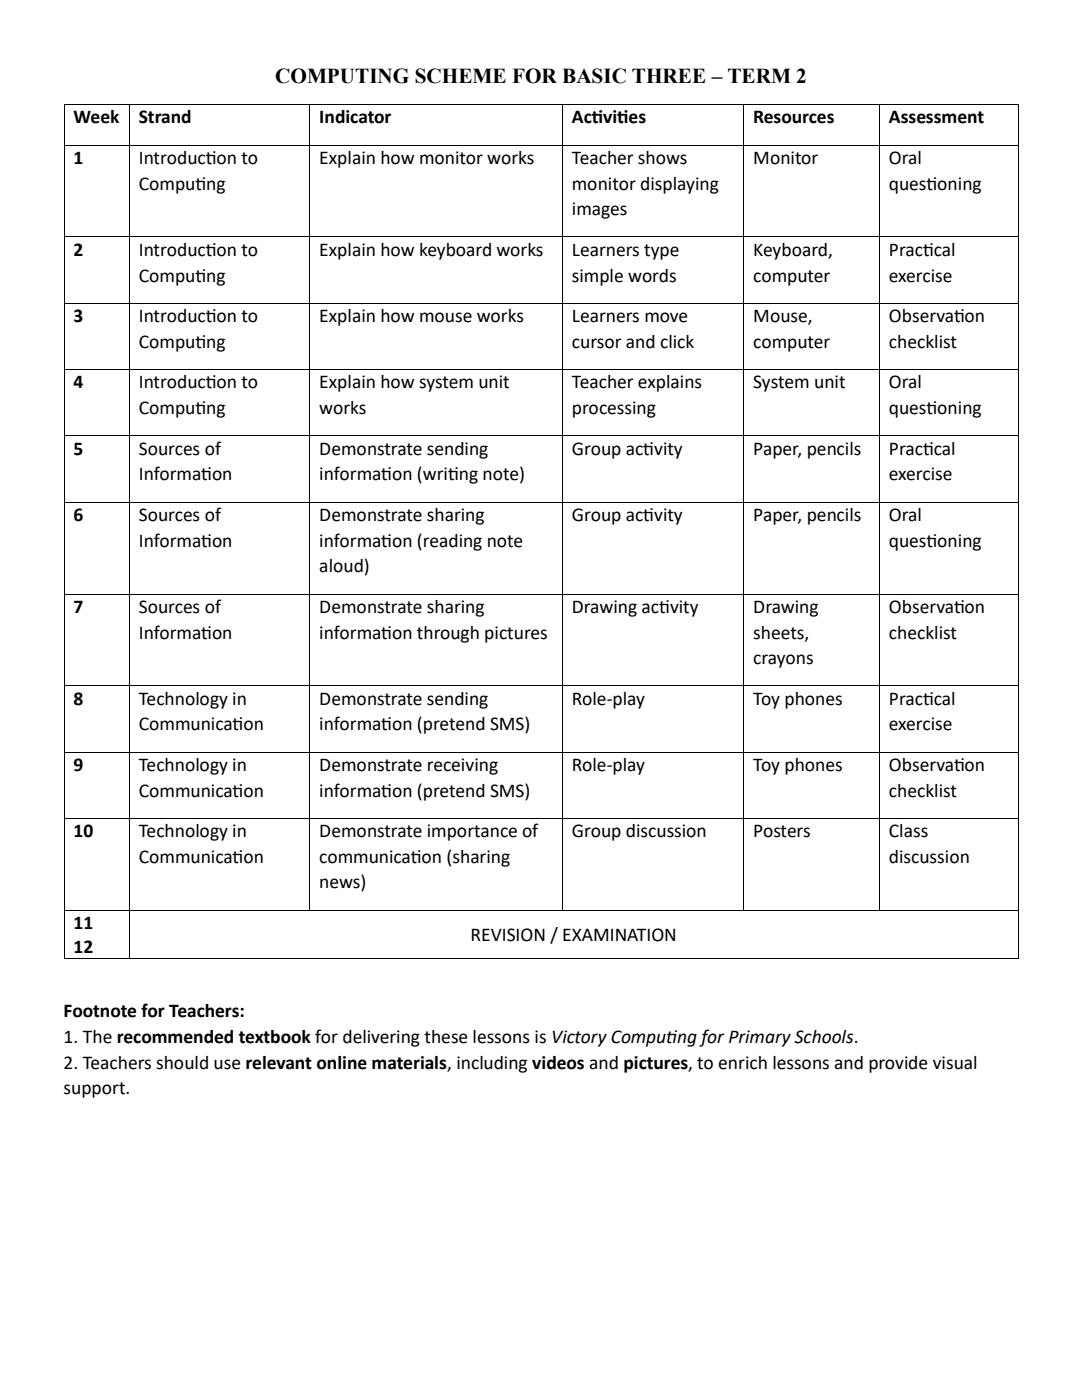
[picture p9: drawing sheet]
<svg xmlns="http://www.w3.org/2000/svg" width="216mm" height="279mm" viewBox="0 0 216 279" stroke-linecap="round" stroke-linejoin="round" font-family="sans-serif">
<defs><g id="words">
<text font-size="4.2" x="54.9" y="16.6">COMPUTING SCHEME FOR BASIC THREE – TERM 2</text>
<g font-size="3.9">
<text x="14.7" y="24.6">Week</text>
<text x="27.7" y="24.6">Strand</text>
<text x="63.7" y="24.6">Indicator</text>
<text x="114.1" y="24.6">Act</text>
<text x="118.1" y="24.6">ivit</text>
<text x="123.2" y="24.6">ies</text>
<text x="150.3" y="24.6">Resources</text>
<text x="177.4" y="24.6">Assessment</text>
<text x="14.7" y="32.8">1</text>
<text x="27.7" y="32.8">Introduct</text>
<text x="41.1" y="32.8">ion to</text>
<text x="63.7" y="32.8">Explain how monitor works</text>
<text x="114.1" y="32.8">Teacher shows</text>
<text x="150.3" y="32.8">Monitor</text>
<text x="177.4" y="32.8">Oral</text>
<text x="27.7" y="37.9">Comput</text>
<text x="39" y="37.9">ing</text>
<text x="114.1" y="37.9">monitor displaying</text>
<text x="177.4" y="37.9">quest</text>
<text x="184.9" y="37.9">ioning</text>
<text x="114.1" y="43">images</text>
<text x="14.7" y="51.1">2</text>
<text x="27.7" y="51.1">Introduct</text>
<text x="41.1" y="51.1">ion to</text>
<text x="63.7" y="51.1">Explain how keyboard works</text>
<text x="114.1" y="51.1">Learners type</text>
<text x="150.3" y="51.1">Keyboard,</text>
<text x="177.4" y="51.1">Pract</text>
<text x="184.2" y="51.1">ical</text>
<text x="27.7" y="56.2">Comput</text>
<text x="39" y="56.2">ing</text>
<text x="114.1" y="56.2">simple words</text>
<text x="150.3" y="56.2">computer</text>
<text x="177.4" y="56.2">exercise</text>
<text x="14.7" y="64.3">3</text>
<text x="27.7" y="64.3">Introduct</text>
<text x="41.1" y="64.3">ion to</text>
<text x="63.7" y="64.3">Explain how mouse works</text>
<text x="114.1" y="64.3">Learners move</text>
<text x="150.3" y="64.3">Mouse,</text>
<text x="177.4" y="64.3">Observat</text>
<text x="190.4" y="64.3">ion</text>
<text x="27.7" y="69.4">Comput</text>
<text x="39" y="69.4">ing</text>
<text x="114.1" y="69.4">cursor and click</text>
<text x="150.3" y="69.4">computer</text>
<text x="177.4" y="69.4">checklist</text>
<text x="14.7" y="77.5">4</text>
<text x="27.7" y="77.5">Introduct</text>
<text x="41.1" y="77.5">ion to</text>
<text x="63.7" y="77.5">Explain how system unit</text>
<text x="114.1" y="77.5">Teacher explains</text>
<text x="150.3" y="77.5">System unit</text>
<text x="177.4" y="77.5">Oral</text>
<text x="27.7" y="82.6">Comput</text>
<text x="39" y="82.6">ing</text>
<text x="63.7" y="82.6">works</text>
<text x="114.1" y="82.6">processing</text>
<text x="177.4" y="82.6">quest</text>
<text x="184.9" y="82.6">ioning</text>
<text x="14.7" y="90.8">5</text>
<text x="27.7" y="90.8">Sources of</text>
<text x="27.7" y="95.9">Informat</text>
<text x="40.1" y="95.9">ion</text>
<text x="63.7" y="90.8">Demonstrate sending</text>
<text x="63.7" y="95.9">informat</text>
<text x="76.1" y="95.9">ion (writ</text>
<text x="89.4" y="95.9">ing note)</text>
<text x="114.1" y="90.8">Group act</text>
<text x="128.4" y="90.8">ivity</text>
<text x="150.3" y="90.8">Paper, pencils</text>
<text x="177.4" y="90.8">Pract</text>
<text x="177.4" y="95.9">exercise</text>
<text x="184.2" y="90.8">ical</text>
<text x="14.7" y="104">6</text>
<text x="27.7" y="104">Sources of</text>
<text x="63.7" y="104">Demonstrate sharing</text>
<text x="114.1" y="104">Group act</text>
<text x="128.4" y="104">ivity</text>
<text x="150.3" y="104">Paper, pencils</text>
<text x="177.4" y="104">Oral</text>
<text x="27.7" y="109.1">Informat</text>
<text x="40.1" y="109.1">ion</text>
<text x="63.7" y="109.1">informat</text>
<text x="76.1" y="109.1">ion (reading note</text>
<text x="177.4" y="109.1">quest</text>
<text x="184.9" y="109.1">ioning</text>
<text x="63.7" y="114.2">aloud)</text>
<text x="14.7" y="122.3">7</text>
<text x="27.7" y="122.3">Sources of</text>
<text x="63.7" y="122.3">Demonstrate sharing</text>
<text x="114.1" y="122.3">Drawing act</text>
<text x="131.5" y="122.3">ivity</text>
<text x="150.3" y="122.3">Drawing</text>
<text x="177.4" y="122.3">Observat</text>
<text x="190.4" y="122.3">ion</text>
<text x="27.7" y="127.4">Informat</text>
<text x="40.1" y="127.4">ion</text>
<text x="63.7" y="127.4">informat</text>
<text x="76.1" y="127.4">ion through pictures</text>
<text x="150.3" y="127.4">sheets,</text>
<text x="177.4" y="127.4">checklist</text>
<text x="150.3" y="132.6">crayons</text>
<text x="14.7" y="140.6">8</text>
<text x="27.7" y="140.6">Technology in</text>
<text x="63.7" y="140.6">Demonstrate sending</text>
<text x="114.1" y="140.6">Role-play</text>
<text x="150.3" y="140.6">Toy phones</text>
<text x="177.4" y="140.6">Pract</text>
<text x="184.2" y="140.6">ical</text>
<text x="27.7" y="145.8">Communicat</text>
<text x="46.4" y="145.8">ion</text>
<text x="63.7" y="145.8">informat</text>
<text x="76.1" y="145.8">ion (pretend SMS)</text>
<text x="177.4" y="145.8">exercise</text>
<text x="14.7" y="153.9">9</text>
<text x="27.7" y="153.9">Technology in</text>
<text x="63.7" y="153.9">Demonstrate receiving</text>
<text x="114.1" y="153.9">Role-play</text>
<text x="150.3" y="153.9">Toy phones</text>
<text x="177.4" y="153.9">Observat</text>
<text x="190.4" y="153.9">ion</text>
<text x="27.7" y="159">Communicat</text>
<text x="46.4" y="159">ion</text>
<text x="63.7" y="159">informat</text>
<text x="76.1" y="159">ion (pretend SMS)</text>
<text x="177.4" y="159">checklist</text>
<text x="14.7" y="167.1">10</text>
<text x="27.7" y="167.1">Technology in</text>
<text x="63.7" y="167.1">Demonstrate importance of</text>
<text x="114.1" y="167.1">Group discussion</text>
<text x="150.3" y="167.1">Posters</text>
<text x="177.4" y="167.1">Class</text>
<text x="27.7" y="172.2">Communicat</text>
<text x="46.4" y="172.2">ion</text>
<text x="63.7" y="172.2">communicat</text>
<text x="82" y="172.2">ion (sharing</text>
<text x="177.4" y="172.2">discussion</text>
<text x="63.7" y="177.3">news)</text>
<text x="14.7" y="185.4">11</text>
<text x="14.7" y="190.2">12</text>
<text x="93.9" y="187.8">REVISION / EXAMINATION</text>
<text x="12.7" y="203">Footnote for Teachers:</text>
<text x="12.7" y="208.1">1. The recommended textbook for delivering these lessons is Victory Comput</text>
<text x="132.9" y="208.1">ing for Primary Schools.</text>
<text x="12.7" y="213.3">2. Teachers should use relevant online materials, including videos and pictures, to enrich lessons and provide visual</text>
<text x="12.7" y="218.4">support.</text>
</g>
</g></defs>
<g fill="#000">
<path d="M12.7 20.8h.2v.2h-.2z" fill-rule="evenodd"/>
<path d="M12.7 20.8h.2v.2h-.2z" fill-rule="evenodd"/>
<path d="M12.7 28.9h.2v.1h-.2z" fill-rule="evenodd"/>
<path d="M25.7 20.8h.2v.2h-.2z" fill-rule="evenodd"/>
<path d="M25.7 28.9h.2v.1h-.2z" fill-rule="evenodd"/>
<path d="M61.7 20.8h.2v.2h-.2z" fill-rule="evenodd"/>
<path d="M61.7 28.9h.2v.1h-.2z" fill-rule="evenodd"/>
<path d="M112.1 20.8h.2v.2h-.2z" fill-rule="evenodd"/>
<path d="M112.1 28.9h.2v.1h-.2z" fill-rule="evenodd"/>
<path d="M148.3 20.8h.2v.2h-.2z" fill-rule="evenodd"/>
<path d="M148.3 28.9h.2v.1h-.2z" fill-rule="evenodd"/>
<path d="M175.4 20.8h.1v.2h-.1z" fill-rule="evenodd"/>
<path d="M175.4 28.9h.1v.1h-.1z" fill-rule="evenodd"/>
<path d="M203.1 20.8h.1v.2h-.1z" fill-rule="evenodd"/>
<path d="M203.1 20.8h.1v.2h-.1z" fill-rule="evenodd"/>
<path d="M203.1 28.9h.1v.1h-.1z" fill-rule="evenodd"/>
<path d="M12.7 47.2h.2v.2h-.2z" fill-rule="evenodd"/>
<path d="M25.7 47.2h.2v.2h-.2z" fill-rule="evenodd"/>
<path d="M61.7 47.2h.2v.2h-.2z" fill-rule="evenodd"/>
<path d="M112.1 47.2h.2v.2h-.2z" fill-rule="evenodd"/>
<path d="M148.3 47.2h.2v.2h-.2z" fill-rule="evenodd"/>
<path d="M175.4 47.2h.1v.2h-.1z" fill-rule="evenodd"/>
<path d="M203.1 47.2h.1v.2h-.1z" fill-rule="evenodd"/>
<path d="M12.7 60.5h.2v.1h-.2z" fill-rule="evenodd"/>
<path d="M12.7 73.7h.2v.1h-.2z" fill-rule="evenodd"/>
<path d="M25.7 60.5h.2v.1h-.2z" fill-rule="evenodd"/>
<path d="M25.7 73.7h.2v.1h-.2z" fill-rule="evenodd"/>
<path d="M61.7 60.5h.2v.1h-.2z" fill-rule="evenodd"/>
<path d="M61.7 73.7h.2v.1h-.2z" fill-rule="evenodd"/>
<path d="M112.1 60.5h.2v.1h-.2z" fill-rule="evenodd"/>
<path d="M112.1 73.7h.2v.1h-.2z" fill-rule="evenodd"/>
<path d="M148.3 60.5h.2v.1h-.2z" fill-rule="evenodd"/>
<path d="M148.3 73.7h.2v.1h-.2z" fill-rule="evenodd"/>
<path d="M175.4 60.5h.1v.1h-.1z" fill-rule="evenodd"/>
<path d="M175.4 73.7h.1v.1h-.1z" fill-rule="evenodd"/>
<path d="M203.1 60.5h.1v.1h-.1z" fill-rule="evenodd"/>
<path d="M203.1 73.7h.1v.1h-.1z" fill-rule="evenodd"/>
<path d="M12.7 86.9h.2v.1h-.2z" fill-rule="evenodd"/>
<path d="M25.7 86.9h.2v.1h-.2z" fill-rule="evenodd"/>
<path d="M61.7 86.9h.2v.1h-.2z" fill-rule="evenodd"/>
<path d="M112.1 86.9h.2v.1h-.2z" fill-rule="evenodd"/>
<path d="M148.3 86.9h.2v.1h-.2z" fill-rule="evenodd"/>
<path d="M175.4 86.9h.1v.1h-.1z" fill-rule="evenodd"/>
<path d="M203.1 86.9h.1v.1h-.1z" fill-rule="evenodd"/>
<path d="M12.7 100.1h.2v.2h-.2z" fill-rule="evenodd"/>
<path d="M12.7 118.5h.2v.1h-.2z" fill-rule="evenodd"/>
<path d="M25.7 100.1h.2v.2h-.2z" fill-rule="evenodd"/>
<path d="M25.7 118.5h.2v.1h-.2z" fill-rule="evenodd"/>
<path d="M61.7 100.1h.2v.2h-.2z" fill-rule="evenodd"/>
<path d="M61.7 118.5h.2v.1h-.2z" fill-rule="evenodd"/>
<path d="M112.1 100.1h.2v.2h-.2z" fill-rule="evenodd"/>
<path d="M112.1 118.5h.2v.1h-.2z" fill-rule="evenodd"/>
<path d="M148.3 100.1h.2v.2h-.2z" fill-rule="evenodd"/>
<path d="M148.3 118.5h.2v.1h-.2z" fill-rule="evenodd"/>
<path d="M175.4 100.1h.1v.2h-.1z" fill-rule="evenodd"/>
<path d="M175.4 118.5h.1v.1h-.1z" fill-rule="evenodd"/>
<path d="M203.1 100.1h.1v.2h-.1z" fill-rule="evenodd"/>
<path d="M203.1 118.5h.1v.1h-.1z" fill-rule="evenodd"/>
<path d="M12.7 136.8h.2v.2h-.2z" fill-rule="evenodd"/>
<path d="M25.7 136.8h.2v.2h-.2z" fill-rule="evenodd"/>
<path d="M61.7 136.8h.2v.2h-.2z" fill-rule="evenodd"/>
<path d="M112.1 136.8h.2v.2h-.2z" fill-rule="evenodd"/>
<path d="M148.3 136.8h.2v.2h-.2z" fill-rule="evenodd"/>
<path d="M175.4 136.8h.1v.2h-.1z" fill-rule="evenodd"/>
<path d="M203.1 136.8h.1v.2h-.1z" fill-rule="evenodd"/>
<path d="M12.7 150h.2v.2h-.2z" fill-rule="evenodd"/>
<path d="M25.7 150h.2v.2h-.2z" fill-rule="evenodd"/>
<path d="M61.7 150h.2v.2h-.2z" fill-rule="evenodd"/>
<path d="M112.1 150h.2v.2h-.2z" fill-rule="evenodd"/>
<path d="M148.3 150h.2v.2h-.2z" fill-rule="evenodd"/>
<path d="M175.4 150h.1v.2h-.1z" fill-rule="evenodd"/>
<path d="M203.1 150h.1v.2h-.1z" fill-rule="evenodd"/>
<path d="M12.7 163.3h.2v.1h-.2z" fill-rule="evenodd"/>
<path d="M25.7 163.3h.2v.1h-.2z" fill-rule="evenodd"/>
<path d="M61.7 163.3h.2v.1h-.2z" fill-rule="evenodd"/>
<path d="M112.1 163.3h.2v.1h-.2z" fill-rule="evenodd"/>
<path d="M148.3 163.3h.2v.1h-.2z" fill-rule="evenodd"/>
<path d="M175.4 163.3h.1v.1h-.1z" fill-rule="evenodd"/>
<path d="M203.1 163.3h.1v.1h-.1z" fill-rule="evenodd"/>
<path d="M12.7 181.6h.2v.2h-.2z" fill-rule="evenodd"/>
<path d="M12.7 191.2h.2v.2h-.2z" fill-rule="evenodd"/>
<path d="M12.7 191.2h.2v.2h-.2z" fill-rule="evenodd"/>
<path d="M25.7 181.6h.2v.2h-.2z" fill-rule="evenodd"/>
<path d="M25.7 191.2h.2v.2h-.2z" fill-rule="evenodd"/>
<path d="M61.7 181.6h.2v.2h-.2z" fill-rule="evenodd"/>
<path d="M112.1 181.6h.2v.2h-.2z" fill-rule="evenodd"/>
<path d="M148.3 181.6h.2v.2h-.2z" fill-rule="evenodd"/>
<path d="M175.4 181.6h.1v.2h-.1z" fill-rule="evenodd"/>
<path d="M203.1 181.6h.1v.2h-.1z" fill-rule="evenodd"/>
<path d="M203.1 191.2h.1v.2h-.1z" fill-rule="evenodd"/>
<path d="M203.1 191.2h.1v.2h-.1z" fill-rule="evenodd"/>
</g>
<g fill="none" stroke="#000" stroke-width=".2">
<path d="M12.8 21v7.9M12.8 29v18.2M12.9 20.9h12.8M12.9 29h12.8M25.8 21v7.9M25.8 29v18.2M25.9 20.9h35.8M25.9 29h35.8M61.8 21v7.9M61.8 29v18.2M61.9 20.9h50.2M61.9 29h50.2"/>
<path d="M112.2 21v7.9M112.2 29v18.2M112.3 20.9h36M112.3 29h36M148.4 21v7.9M148.4 29v18.2M148.5 20.9h26.9M148.5 29h26.9M175.5 21v7.9M175.5 29v18.2M175.5 20.9h27.6M175.5 29h27.6"/>
<path d="M203.2 21v7.9M203.2 29v18.2M12.8 47.4v13.1M12.9 47.3h12.8M25.8 47.4v13.1M25.9 47.3h35.8M61.8 47.4v13.1M61.9 47.3h50.2M112.2 47.4v13.1M112.3 47.3h36M148.4 47.4v13.1M148.5 47.3h26.9"/>
<path d="M175.5 47.4v13.1M175.5 47.3h27.6M203.2 47.4v13.1M12.8 60.6v13.1M12.8 73.8v13.1M12.9 60.5h12.8M12.9 73.8h12.8M25.8 60.6v13.1M25.8 73.8v13.1M25.9 60.5h35.8M25.9 73.8h35.8M61.8 60.6v13.1"/>
<path d="M61.8 73.8v13.1M61.9 60.5h50.2M61.9 73.8h50.2M112.2 60.6v13.1M112.2 73.8v13.1M112.3 60.5h36M112.3 73.8h36M148.4 60.6v13.1M148.4 73.8v13.1M148.5 60.5h26.9M148.5 73.8h26.9M175.5 60.6v13.1"/>
<path d="M175.5 73.8v13.1M175.5 60.5h27.6M175.5 73.8h27.6M203.2 60.6v13.1M203.2 73.8v13.1M12.8 87v13.1M12.9 87h12.8M25.8 87v13.1M25.9 87h35.8M61.8 87v13.1M61.9 87h50.2M112.2 87v13.1"/>
<path d="M112.3 87h36M148.4 87v13.1M148.5 87h26.9M175.5 87v13.1M175.5 87h27.6M203.2 87v13.1M12.8 100.3v18.2M12.8 118.6v18.2M12.9 100.2h12.8M12.9 118.6h12.8M25.8 100.3v18.2M25.8 118.6v18.2"/>
<path d="M25.9 100.2h35.8M25.9 118.6h35.8M61.8 100.3v18.2M61.8 118.6v18.2M61.9 100.2h50.2M61.9 118.6h50.2M112.2 100.3v18.2M112.2 118.6v18.2M112.3 100.2h36M112.3 118.6h36M148.4 100.3v18.2M148.4 118.6v18.2"/>
<path d="M148.5 100.2h26.9M148.5 118.6h26.9M175.5 100.3v18.2M175.5 118.6v18.2M175.5 100.2h27.6M175.5 118.6h27.6M203.2 100.3v18.2M203.2 118.6v18.2M12.8 137v13M12.9 136.9h12.8M25.8 137v13M25.9 136.9h35.8"/>
<path d="M61.8 137v13M61.9 136.9h50.2M112.2 137v13M112.3 136.9h36M148.4 137v13M148.5 136.9h26.9M175.5 137v13M175.5 136.9h27.6M203.2 137v13M12.8 150.2v13.1M12.9 150.1h12.8M25.8 150.2v13.1"/>
<path d="M25.9 150.1h35.8M61.8 150.2v13.1M61.9 150.1h50.2M112.2 150.2v13.1M112.3 150.1h36M148.4 150.2v13.1M148.5 150.1h26.9M175.5 150.2v13.1M175.5 150.1h27.6M203.2 150.2v13.1M12.8 163.4v18.2M12.9 163.3h12.8"/>
<path d="M25.8 163.4v18.2M25.9 163.3h35.8M61.8 163.4v18.2M61.9 163.3h50.2M112.2 163.4v18.2M112.3 163.3h36M148.4 163.4v18.2M148.5 163.3h26.9M175.5 163.4v18.2M175.5 163.3h27.6M203.2 163.4v18.2M12.8 181.8v9.4"/>
<path d="M12.9 181.7h12.8M12.9 191.3h12.8M25.8 181.8v9.4M25.9 181.7h35.8M25.9 191.3h177.2M61.9 181.7h50.2M112.3 181.7h36M148.5 181.7h26.9M175.5 181.7h27.6M203.2 181.8v9.4"/>
</g>
<use href="#words"/>
</svg>
